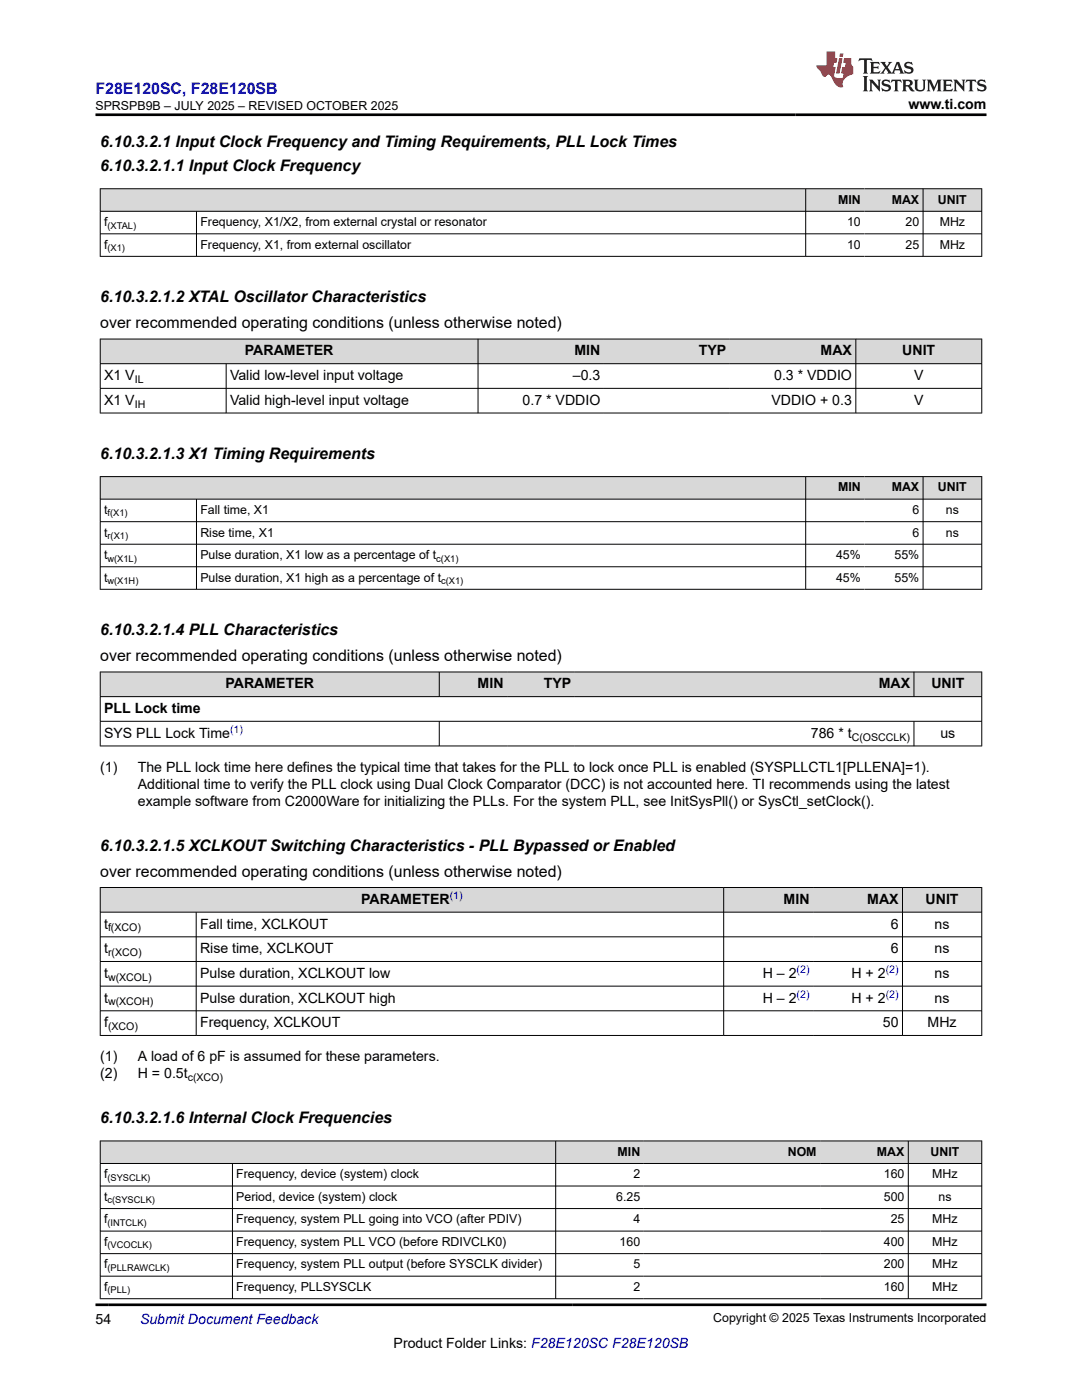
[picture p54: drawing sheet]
<svg xmlns="http://www.w3.org/2000/svg" width="216mm" height="279mm" viewBox="0 0 216 279" stroke-linecap="round" stroke-linejoin="round" font-family="sans-serif">
<defs><g id="words">
<text font-size="3.2" fill="#00f" x="19.1" y="18.7">F28E120SC, F28E120SB</text>
<g font-size="3.2">
<text x="20" y="29.3">6.10.3.2.1 Input Clock Frequency and Timing Requirements, PLL Lock Times</text>
<text x="20" y="34.1">6.10.3.2.1.1 Input Clock Frequency</text>
<text x="20" y="60.3">6.10.3.2.1.2 XTAL Oscillator Characteristics</text>
<text x="20" y="65.6">over recommended operating conditions (unless otherwise noted)</text>
<text x="20" y="91.6">6.10.3.2.1.3 X1 Timing Requirements</text>
<text x="20" y="126.8">6.10.3.2.1.4 PLL Characteristics</text>
<text x="20" y="132">over recommended operating conditions (unless otherwise noted)</text>
<text x="20" y="169.8">6.10.3.2.1.5 XCLKOUT Switching Characteristics - PLL Bypassed or Enabled</text>
<text x="20" y="175">over recommended operating conditions (unless otherwise noted)</text>
<text x="20" y="224.2">6.10.3.2.1.6 Internal Clock Frequencies</text>
</g>
<g font-size="2.8">
<text x="181.3" y="21.8">www.ti.com</text>
<text x="48.9" y="70.9">PARAMETER</text>
<text x="114.6" y="70.9">MIN</text>
<text x="139.4" y="70.9">TYP</text>
<text x="163.7" y="70.9">MAX</text>
<text x="180" y="70.9">UNIT</text>
<text x="20.8" y="75.9">X1 V</text>
<text x="45.9" y="75.9">Valid low-level input voltage</text>
<text x="114.3" y="75.9">–0.3</text>
<text x="154.5" y="75.9">0.3 * VDDIO</text>
<text x="182.4" y="75.9">V</text>
<text x="20.8" y="80.8">X1 V</text>
<text x="45.9" y="80.8">Valid high-level input voltage</text>
<text x="104.3" y="80.8">0.7 * VDDIO</text>
<text x="153.9" y="80.8">VDDIO + 0.3</text>
<text x="182.4" y="80.8">V</text>
<text x="45" y="137.4">PARAMETER</text>
<text x="95.3" y="137.4">MIN</text>
<text x="108.5" y="137.4">TYP</text>
<text x="175.3" y="137.4">MAX</text>
<text x="185.8" y="137.4">UNIT</text>
<text x="20.8" y="142.3">PLL Lock time</text>
<text x="20.8" y="147.2">SYS PLL Lock Time</text>
<text x="161.8" y="147.2">786 * t</text>
<text x="187.6" y="147.2">us</text>
<text x="20" y="154">(1)</text>
<text x="27.5" y="154">The PLL lock time here defines the typical time that takes for the PLL to lock once PLL is enabled (SYSPLLCTL1[PLLENA]=1).</text>
<text x="27.5" y="157.4">Additional time to verify the PLL clock using Dual Clock Comparator (DCC) is not accounted here. TI recommends using the latest</text>
<text x="27.5" y="160.8">example software from C2000Ware for initializing the PLLs. For the system PLL, see InitSysPll() or SysCtl_setClock().</text>
<text x="20.8" y="185.3">t</text>
<text x="39.9" y="185.3">Fall time, XCLKOUT</text>
<text x="72.1" y="180.4">PARAMETER</text>
<text x="156.4" y="180.4">MIN</text>
<text x="173" y="180.4">MAX</text>
<text x="177.7" y="185.3">6</text>
<text x="184.7" y="180.4">UNIT</text>
<text x="186.5" y="185.3">ns</text>
<text x="20.8" y="190.2">t</text>
<text x="39.9" y="190.2">Rise time, XCLKOUT</text>
<text x="177.7" y="190.2">6</text>
<text x="186.5" y="190.2">ns</text>
<text x="20.8" y="195.2">t</text>
<text x="39.9" y="195.2">Pulse duration, XCLKOUT low</text>
<text x="152.2" y="195.2">H – 2</text>
<text x="169.9" y="195.2">H + 2</text>
<text x="186.5" y="195.2">ns</text>
<text x="20.8" y="200.1">t</text>
<text x="39.9" y="200.1">Pulse duration, XCLKOUT high</text>
<text x="152.2" y="200.1">H – 2</text>
<text x="169.9" y="200.1">H + 2</text>
<text x="186.5" y="200.1">ns</text>
<text x="20.8" y="205">f</text>
<text x="39.9" y="205">Frequency, XCLKOUT</text>
<text x="176.2" y="205">50</text>
<text x="185.1" y="205">MHz</text>
<text x="20" y="211.8">(1)</text>
<text x="20" y="215.2">(2)</text>
<text x="27.5" y="211.8">A load of 6 pF is assumed for these parameters.</text>
<text x="27.5" y="215.2">H = 0.5t</text>
<text x="19.1" y="264.2">54</text>
<text x="78.5" y="269">Product Folder Links: F28E120SC F28E120SB</text>
</g>
<text font-size="2.8" fill="#00f" x="27.9" y="264.2">Submit Document Feedback</text>
<g font-size="2.5">
<text x="19.1" y="21.9">SPRSPB9B – JULY 2025 – REVISED OCTOBER 2025</text>
<text x="167.2" y="40.6">MIN</text>
<text x="177.9" y="40.6">MAX</text>
<text x="187.2" y="40.6">UNIT</text>
<text x="20.8" y="45.1">f</text>
<text x="40" y="45.1">Frequency, X1/X2, from external crystal or resonator</text>
<text x="169" y="45.1">10</text>
<text x="180.7" y="45.1">20</text>
<text x="187.5" y="45.1">MHz</text>
<text x="20.8" y="49.6">f</text>
<text x="40" y="49.6">Frequency, X1, from external oscillator</text>
<text x="169" y="49.6">10</text>
<text x="180.7" y="49.6">25</text>
<text x="187.5" y="49.6">MHz</text>
<text x="167.2" y="98.1">MIN</text>
<text x="177.9" y="98.1">MAX</text>
<text x="187.2" y="98.1">UNIT</text>
<text x="20.8" y="102.6">t</text>
<text x="20.8" y="107.1">t</text>
<text x="40" y="102.6">Fall time, X1</text>
<text x="40" y="107.1">Rise time, X1</text>
<text x="182" y="102.6">6</text>
<text x="182" y="107.1">6</text>
<text x="188.7" y="102.6">ns</text>
<text x="188.7" y="107.1">ns</text>
<text x="20.8" y="111.6">t</text>
<text x="40" y="111.6">Pulse duration, X1 low as a percentage of t</text>
<text x="166.8" y="111.6">45%</text>
<text x="178.5" y="111.6">55%</text>
<text x="20.8" y="116.1">t</text>
<text x="40" y="116.1">Pulse duration, X1 high as a percentage of t</text>
<text x="166.8" y="116.1">45%</text>
<text x="178.5" y="116.1">55%</text>
<text x="123.2" y="230.7">MIN</text>
<text x="157.2" y="230.7">NOM</text>
<text x="175" y="230.7">MAX</text>
<text x="185.7" y="230.7">UNIT</text>
<text x="20.8" y="235.2">f</text>
<text x="20.8" y="239.7">t</text>
<text x="47.2" y="235.2">Frequency, device (system) clock</text>
<text x="47.2" y="239.7">Period, device (system) clock</text>
<text x="123" y="239.7">6.25</text>
<text x="126.4" y="235.2">2</text>
<text x="176.4" y="235.2">160</text>
<text x="176.4" y="239.7">500</text>
<text x="186" y="235.2">MHz</text>
<text x="187.3" y="239.7">ns</text>
<text x="20.8" y="244.2">f</text>
<text x="47.2" y="244.2">Frequency, system PLL going into VCO (after PDIV)</text>
<text x="126.4" y="244.2">4</text>
<text x="177.7" y="244.2">25</text>
<text x="186" y="244.2">MHz</text>
<text x="20.8" y="248.7">f</text>
<text x="47.2" y="248.7">Frequency, system PLL VCO (before RDIVCLK0)</text>
<text x="123.6" y="248.7">160</text>
<text x="176.4" y="248.7">400</text>
<text x="186" y="248.7">MHz</text>
<text x="20.8" y="253.2">f</text>
<text x="20.8" y="257.6">f</text>
<text x="47.2" y="253.2">Frequency, system PLL output (before SYSCLK divider)</text>
<text x="47.2" y="257.6">Frequency, PLLSYSCLK</text>
<text x="126.4" y="253.2">5</text>
<text x="126.4" y="257.6">2</text>
<text x="176.4" y="253.2">200</text>
<text x="176.4" y="257.6">160</text>
<text x="186" y="253.2">MHz</text>
<text x="186" y="257.6">MHz</text>
<text x="142.3" y="263.9">Copyright © 2025 Texas Instruments Incorporated</text>
</g>
<g font-size="2.1">
<text x="26.9" y="76.4">IL</text>
<text x="26.9" y="81.3">IH</text>
<text x="170" y="147.8">C(OSCCLK)</text>
<text x="21.6" y="185.9">f(XCO)</text>
<text x="21.6" y="190.8">r(XCO)</text>
<text x="21.6" y="195.7">w(XCOL)</text>
<text x="21.6" y="200.6">w(XCOH)</text>
<text x="21.6" y="205.6">(XCO)</text>
<text x="37.5" y="215.8">c(XCO)</text>
</g>
<g font-size="2.1" fill="#00f">
<text x="45.9" y="146.3">(1)</text>
<text x="89.7" y="179.5">(1)</text>
<text x="159" y="194.2">(2)</text>
<text x="176.7" y="194.2">(2)</text>
<text x="159" y="199.1">(2)</text>
<text x="176.7" y="199.1">(2)</text>
</g>
<g font-size="1.9">
<text x="21.5" y="45.6">(XTAL)</text>
<text x="21.5" y="50.1">(X1)</text>
<text x="21.5" y="103.1">f(X1)</text>
<text x="21.5" y="107.6">r(X1)</text>
<text x="21.5" y="112.1">w(X1L)</text>
<text x="87.1" y="112.1">c(X1)</text>
<text x="21.5" y="116.6">w(X1H)</text>
<text x="88" y="116.6">c(X1)</text>
<text x="21.5" y="235.7">(SYSCLK)</text>
<text x="21.5" y="240.2">c(SYSCLK)</text>
<text x="21.5" y="244.6">(INTCLK)</text>
<text x="21.5" y="249.1">(VCOCLK)</text>
<text x="21.5" y="253.6">(PLLRAWCLK)</text>
<text x="21.5" y="258.1">(PLL)</text>
</g>
</g></defs>
<g fill="#d8d8d8">
<path d="M20 37.7h175.9v4.5h-175.9z" fill-rule="evenodd"/>
<path d="M20.1 37.7h140.6v4.4h-140.6z" fill-rule="evenodd"/>
<path d="M160.8 37.7h11.7v4.4h-11.7z" fill-rule="evenodd"/>
<path d="M172.5 37.7h11.6v4.4h-11.6z" fill-rule="evenodd"/>
<path d="M184.3 37.7h11.5v4.4h-11.5z" fill-rule="evenodd"/>
</g>
<path d="M19.9 37.7h176.1M20 37.6v13.6M160.8 37.6v13.6M184.2 37.6v13.6M195.9 37.6v13.6M19.9 42.2h176.1M19.9 46.7h176.1M19.9 51.2h176.1M39.2 42.2v9" fill="none" stroke="#000" stroke-width=".2"/>
<g fill="#d8d8d8">
<path d="M20 67.7h175.9v4.9h-175.9z" fill-rule="evenodd"/>
<path d="M20.1 67.7h75.2v4.8h-75.2z" fill-rule="evenodd"/>
<path d="M95.4 67.7h25.1v4.8h-25.1z" fill-rule="evenodd"/>
<path d="M120.5 67.7h25.1v4.8h-25.1z" fill-rule="evenodd"/>
<path d="M145.6 67.7h25.1v4.8h-25.1z" fill-rule="evenodd"/>
<path d="M170.8 67.7h25v4.8h-25z" fill-rule="evenodd"/>
</g>
<path d="M19.9 67.7h176.1M19.9 72.6h176.1M19.9 77.5h176.1M20 67.6v14.9M45.1 72.6v9.9M95.4 67.6v14.9M170.8 67.6v14.9M195.9 67.6v14.9M19.9 82.4h176.1" fill="none" stroke="#000" stroke-width=".2"/>
<g fill="#d8d8d8">
<path d="M20 95.1h175.9v4.5h-175.9z" fill-rule="evenodd"/>
<path d="M20.1 95.2h140.6v4.4h-140.6z" fill-rule="evenodd"/>
<path d="M160.8 95.2h11.7v4.4h-11.7z" fill-rule="evenodd"/>
<path d="M172.5 95.2h11.6v4.4h-11.6z" fill-rule="evenodd"/>
<path d="M184.3 95.2h11.5v4.4h-11.5z" fill-rule="evenodd"/>
</g>
<path d="M19.9 95.1h176.1M19.9 99.6h176.1M20 95.1v22.6M39.2 99.6v18.1M160.8 95.1v22.6M184.2 95.1v22.6M195.9 95.1v22.6M19.9 104.1h176.1M19.9 108.6h176.1M19.9 113.1h176.1M19.9 117.6h176.1" fill="none" stroke="#000" stroke-width=".2"/>
<g fill="#d8d8d8">
<path d="M20 134.1h175.9v4.9h-175.9z" fill-rule="evenodd"/>
<path d="M20.1 134.2h67.5v4.8h-67.5z" fill-rule="evenodd"/>
<path d="M87.7 134.2h13.5v4.8h-13.5z" fill-rule="evenodd"/>
<path d="M101.2 134.2h13.5v4.8h-13.5z" fill-rule="evenodd"/>
<path d="M114.7 134.2h67.6v4.8h-67.6z" fill-rule="evenodd"/>
<path d="M182.4 134.2h13.4v4.8h-13.4z" fill-rule="evenodd"/>
</g>
<path d="M19.9 134.1h176.1M19.9 139h176.1M20 134v14.9M87.7 134v5.1M182.4 134v5.1M195.9 134v14.9M19.9 144h176.1M19.9 148.9h176.1M87.7 144v4.9M182.4 144v4.9" fill="none" stroke="#000" stroke-width=".2"/>
<g fill="#d8d8d8">
<path d="M20 177.1h175.9v4.9h-175.9z" fill-rule="evenodd"/>
<path d="M20.1 177.2h124.2v4.8h-124.2z" fill-rule="evenodd"/>
<path d="M144.5 177.2h17.7v4.8h-17.7z" fill-rule="evenodd"/>
<path d="M162.2 177.2h17.8v4.8h-17.8z" fill-rule="evenodd"/>
<path d="M180.1 177.2h15.7v4.8h-15.7z" fill-rule="evenodd"/>
</g>
<path d="M19.9 177.1h176.1M20 177.1v29.6M144.4 177.1v29.6M180.1 177.1v29.6M195.9 177.1v29.6M19.9 182h176.1M19.9 187h176.1M19.9 191.9h176.1M19.9 196.8h176.1M39.1 182v24.7M19.9 201.7h176.1M19.9 206.6h176.1" fill="none" stroke="#000" stroke-width=".2"/>
<g fill="#d8d8d8">
<path d="M20 227.7h175.9v4.5h-175.9z" fill-rule="evenodd"/>
<path d="M20.1 227.8h90.7v4.3h-90.7z" fill-rule="evenodd"/>
<path d="M110.9 227.8h17.6v4.3h-17.6z" fill-rule="evenodd"/>
<path d="M128.5 227.8h35.2v4.3h-35.2z" fill-rule="evenodd"/>
<path d="M163.7 227.8h17.5v4.3h-17.5z" fill-rule="evenodd"/>
<path d="M181.3 227.8h14.5v4.3h-14.5z" fill-rule="evenodd"/>
</g>
<g fill="none" stroke="#000" stroke-width=".2">
<path d="M19.9 227.7h176.1M19.9 232.2h176.1M19.9 236.7h176.1M20 227.6v31.6M46.4 232.2v27M110.9 227.6v31.6M181.2 227.6v31.6M195.9 227.6v31.6M19.9 241.2h176.1M19.9 245.7h176.1M19.9 250.2h176.1M19.9 254.7h176.1"/>
<path d="M19.9 259.2h176.1"/>
</g>
<path d="M171.5 11.6l-.2 .6 .5-.2h.6v.1v2.2l-.2 .4h1l-.2-.4v-2.2v-.1h.5l.6 .2-.2-.6zM173.6 12.4l.2 .3v1.6l-.2 .4h1.9l.1-.6a1.08 1.08 0 0 1-1.3 .2v-.7h.6l.4 .2v-.7l-.4 .2h-.6v-.5l.2-.2a1 1 0 0 1 1 .3l-.1-.5zM175.7 12.4l.9 1.1-1 1.2h.9l-.2-.2 .5-.8 .4 .8-.2 .2h1.6l-.2-.2 .2-.5h.9l.1 .5-.1 .2h.9l-.2-.4-.8-1.9h-.5l-.9 2.1-.9-1.1 .9-1h-.8l.2 .2-.4 .6-.4-.6 .2-.2zM179 12.8l.4 1h-.7zM180.7 12.5a.65 .65 0 0 0-.2 .7 .65 .65 0 0 0 .6 .5l.6 .1 .1 .3a.79 .79 0 0 1-.7 .4 .79 .79 0 0 1-.7-.5l.1 .7 .2-.1a.93 .93 0 0 0 1.1 0 .93 .93 0 0 0 .4-.9 1.46 1.46 0 0 0-1.2-.6l-.1-.3a1.09 1.09 0 0 1 1.2 .2l-.2-.6-.1 .1-.5-.2zM172.2 15.2l.2 .4v2.2l-.2 .4h1l-.2-.4v-2.2l.2-.4zM173.4 15.9l.2 .4v1.5l-.2 .4h.8l-.3-.4 .1-1.3 1.6 1.8v-2l.2-.4h-.7l.1 .2 .1 1.1-1.2-1.3zM176.2 16a.65 .65 0 0 0-.2 .8 .65 .65 0 0 0 .6 .4l.6 .2 .1 .2a.79 .79 0 0 1-.7 .4 .79 .79 0 0 1-.7-.5l.1 .7 .2-.1a.93 .93 0 0 0 1.1 .1 .93 .93 0 0 0 .4-1 1.46 1.46 0 0 0-1.2-.5l-.1-.4a1.09 1.09 0 0 1 1.2 .2l-.1-.6-.2 .1-.5-.1zM177.9 15.9l-.1 .6a.63 .63 0 0 1 .8-.3v1.6l-.3 .4h1l-.2-.4v-1.6a.66 .66 0 0 1 .8 .3l-.1-.6zM180 15.9l.2 .4v1.5l-.2 .4h1l-.2-.2-.1-.7h.5l.1 .2a.79 .79 0 0 0 1.2 .6l-1-.9a.61 .61 0 0 0 .6-.6 .61 .61 0 0 0-.5-.7zM180.8 16.2h.1a.47 .47 0 0 1 .5 .1 .47 .47 0 0 1 .1 .5l-.1 .1-.7 .1zM182.3 15.9l.2 .2a2.27 2.27 0 0 0 .4 2 1.04 1.04 0 0 0 1.7-.7v-1.3l.2-.2h-.8l.2 .4v1.1a.6 .6 0 0 1-.6 .6 .6 .6 0 0 1-.6-.6v-1.1l.3-.4zM184.9 15.9l.2 .4v1.5l-.2 .4h.8l-.3-.4v-1.4l.9 1.9 .9-1.9v1.4l-.3 .4h1l-.2-.4v-1.5l.2-.4h-.8l-.7 1.5-.6-1.5zM188.1 15.9l.2 .4v1.5l-.2 .4h1.9l.1-.6a1.09 1.09 0 0 1-1.3 .2v-.7h.6l.4 .2v-.6l-.4 .2h-.6v-.6l.2-.1a1.01 1.01 0 0 1 1 .3l-.1-.6zM190.2 15.9l.3 .4v1.5l-.3 .4h.8l-.2-.4v-1.3l1.6 1.8v-2l.2-.4h-.7l.2 .2v1.1l-1.2-1.3zM192.8 15.9l-.1 .6a.63 .63 0 0 1 .8-.3v1.6l-.3 .4h1l-.2-.4v-1.6a.66 .66 0 0 1 .8 .3l-.1-.6zM195.2 16a.65 .65 0 0 0-.2 .8 .65 .65 0 0 0 .6 .4l.6 .2 .2 .2a.79 .79 0 0 1-.7 .4 .79 .79 0 0 1-.7-.5l.1 .7 .2-.1a.93 .93 0 0 0 1 .1 .93 .93 0 0 0 .5-1 1.46 1.46 0 0 0-1.3-.5v-.4a1.09 1.09 0 0 1 1.2 .2l-.2-.6-.2 .1-.5-.1z" fill="#231f20"/>
<path d="M164.9 10.3v2.7h-2l.1 .4 .8 1a.95 .95 0 0 0 1 .9 .59 .59 0 0 1 .5-.4 .59 .59 0 0 1 .5 .3l.4 .8a1.59 1.59 0 0 0 2.1 1.4 1.61 1.61 0 0 1 1-2.3l1-.3-.1-1.5a1.59 1.59 0 0 1-.3-1.7h-1.5l-.2 .9h.6l-.2 .9h-.5l-.2 .9v.3l.4 .1-.1 .9h-.7a.73 .73 0 0 1-1-.7l.3-1.5h-.5l.1-.9h.5l.2-.9h-.5v-1.3zM167.4 11.6l-.6 3.1h.7l.6-3.1zM167.6 10.7l-.1 .6h.7l.1-.6z" fill="#ed1c24"/>
<path d="M19.1 22.9h177.8M19.1 260.4h177.8" fill="none" stroke="#000" stroke-width=".53"/>
<use href="#words"/>
</svg>
